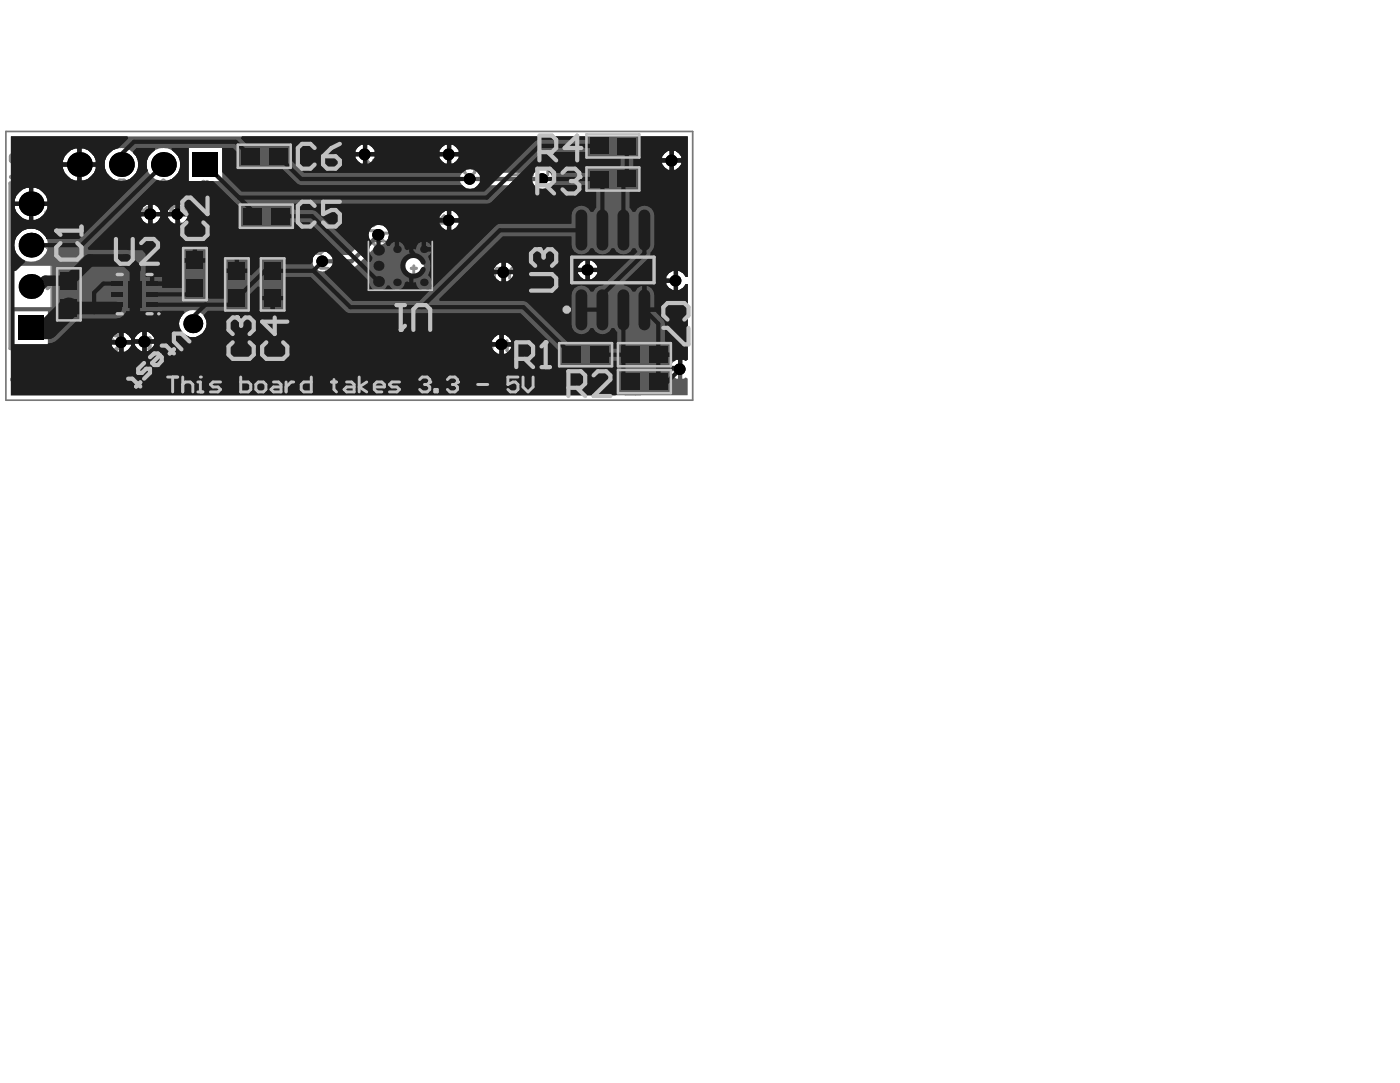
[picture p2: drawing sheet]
<svg xmlns="http://www.w3.org/2000/svg" width="558mm" height="432mm" viewBox="0 0 558 432" stroke-linecap="round" stroke-linejoin="round" font-family="sans-serif">
<g fill="none" stroke="#5a5a5a" stroke-width=".67">
<path d="M147 96.3h25.4v19.4h-25.4zM224.7 80.4h39.6v54.4h-39.6zM46.8 110.4h13.9v13.7h-13.9zM50.4 117.4h6.6M53.8 114.1v6.4M241.1 107.6h6.7M244.5 104.3v6.6"/>
<circle cx="55.5" cy="118.9" r="2.66"/>
</g>
<path d="M43.2 108.8h21.1v17h-21.1z" fill="none" stroke="#5a5a5a" stroke-width=".4"/>
<path d="M2.3 52.4h274v107.2h-274z" fill="none" stroke="#787878" stroke-width=".67"/>
<path d="M23.3 57.4h67v16.4h-67zM4 73h16.8v66h-16.8z" fill="none" stroke="#8c8c8c" stroke-width="1.3"/>
<path d="M249.5 103.7v2M249.5 114.6l1 .9h4M249.5 104.7h6M253.5 114.6v1.9M253.5 119.5v1l-2 2M247.5 134.3h6v-2.9l-1-1h-2l-1 1v2.9M249.5 125.4l1-1h2l1 1v2l-1 1h-2l-1-1zM249.5 122.5h4M249.5 148.2l1-1h2l1 1v2l-1 1h-2l-1-1zM249.5 143.2l1 1h4M253.5 157.1v-3l-1-1h-2l-1 1v3h6M253.5 143.2v2" fill="none" stroke="#8c8c8c" stroke-width="1.2"/>
<circle cx="255.5" cy="104.7" r=".59" fill="#8c8c8c"/>
<path d="M253.5 74h1l1 1v2l-1 1M249.5 99.7h1v1h-1zM249.5 86.9l1-1h2l1 1v1.9l-1 1h-2l-1-1zM249.5 83.9h4M252.5 92.8l-1-1h-1l-1 1v2l1 1h1l1-1M252.5 92.8l1-1h1l1 1v2l-1 1h-1l-1-1M252.5 92.8v2M253.5 80.9v1l-2 2M255.5 104.7l-1 1" fill="none" stroke="#8c8c8c" stroke-width="1.2"/>
<circle cx="253.5" cy="74" r=".59" fill="#8c8c8c"/>
<path d="M249.5 71h1v1h-1zM252.5 75v1M252.5 75l-1-1h-1l-1 1v2l1 1M253.5 74l-1 1M253.5 63.1h1l1 1v2l-1 1" fill="none" stroke="#8c8c8c" stroke-width="1.2"/>
<circle cx="253.5" cy="63.1" r=".59" fill="#8c8c8c"/>
<path d="M255.5 57.2h-4l-2 2 2 2h4M252.5 64.1v1M252.5 64.1l-1-1h-1l-1 1v2l1 1M253.5 63.1l-1 1M260.4 146.4h6l-2 1.9 2 2h-6M260.4 142.4v2M260.4 143.4h6M266.4 152.3h-4l-2 2 2 2h4" fill="none" stroke="#8c8c8c" stroke-width="1.2"/>
<circle cx="266.4" cy="143.4" r=".59" fill="#8c8c8c"/>
<path d="M260.4 136.5l1-1h4l1 1v2l-1 .9h-4l-1-.9zM260.4 131.5v2M260.4 132.5h6M266.4 143.4l-1 1" fill="none" stroke="#8c8c8c" stroke-width="1.2"/>
<circle cx="266.4" cy="132.5" r=".59" fill="#8c8c8c"/>
<path d="M260.4 78.1v3l1 1h2l1-1v-3h-5l-1 1v1M260.4 92h6v1M260.4 85.1l1-1h2l1 1v1.9l-1 1h-2l-1-1zM260.4 91v2M262.4 94.9v3l-1 1-1-1v-3h3l1 1v2M260.4 100.9h3l1 1v2.9h-4M262.4 106.8v3l-1 1-1-1v-3h3l1 1v2M260.4 125.6l1-1h4l1 1v2l-1 1h-4l-1-1zM260.4 120.7h1v.9h-1zM260.4 120.7l-2 1.9M266.4 132.5l-1 1" fill="none" stroke="#8c8c8c" stroke-width="1.2"/>
<path d="M23.6 137.6l1.7 1.7M28.5 136.2l-.9-.9-3.1 3.2M31.5 136.2l-3 3.1v3.1h3l3.2-3.1" fill="none" stroke="#8c8c8c" stroke-width="1.7"/>
<circle cx="29.2" cy="133.8" r=".84" fill="#8c8c8c"/>
<path d="M29.3 118.8l-.8-.8-3.2 3.2M18.1 132.2l2.3-2.3h1.7l2.4 2.3-3.2 3.1M24.5 120.3l1.6 1.7M27 124.3l3 3.1M33.2 127.4l3.2-3.1h1.6l2.4 2.3-4.9 4.6-2.3-2.3zM41.9 128.2l-4.7 4.7 7.9-1.7-4.7 4.8M45.9 133.7h1.5l1.7 1.5v1.4l-3.2 3.2h-1.7l-1.5-1.5v-1.7l1.5-1.4 1.7 1.4" fill="none" stroke="#8c8c8c" stroke-width="1.7"/>
<circle cx="30" cy="116.5" r=".84" fill="#8c8c8c"/>
<g fill="none" stroke="#8c8c8c" stroke-width="1.7">
<path d="M81.1 72.5l1.5 1.5zM82.6 72.5l-3.2 3.2h-1.5M84.1 75.7l-3 3.1 2.3 2.3h1.6l2.3-2.3M18.6 98.1l1.7 1.6M21.6 81.6l1.5 1.5zM23.1 81.6l-3.2 3.1h-1.5M24.8 84.7l-3.2 3.2 2.4 2.3h1.5l2.3-2.3M25 95.1l-.9-.8-4.7 4.6M27.1 91.6l1.6-1.4h1.6l1.5 1.4v1.7l-1.5 1.5h-1.6l-1.6-1.5zM30.3 97.9l3 3.1M86.6 82.6l1.5-1.5h1.5l1.7 1.5v1.6l-1.7 1.5h-1.5l-1.5-1.5zM90.5 88l3.2-3.1h3.2v3.1l-3.2 3.2"/>
<path d="M92.8 85.7l3.2 3.1M18.9 114.9l2.5-2.3h1.6l2.3 2.3-3.2 3.1M22.6 102l1.5 1.5h1.7l1.5-1.5v-1.6l-1.5-1.5h-1.7l-.6 .8 3 3.2M30.5 111.3l3.2 3.1M30.5 102h1.5l1.7 1.5v1.7l-.9 .6h-1.5l-1.6-1.5h-1.5l-.9 .9v1.4l1.7 1.7h1.5M36.5 101l3.2-3.1h1.7l2.3 2.3-4.8 4.6-2.4-2.3zM40 112.9l1.6 1.5zM41.6 112.9l-3.2 3.1h-1.5M43.1 116l-3.1 3.2 2.4 2.3h1.5l2.3-2.3M45.2 101.9l-4.6 4.6 7.8-1.7-4.7 4.8M49.3 107.3h1.5l1.6 1.5v1.5l-3.1 3.1h-1.7l-1.5-1.5v-1.6l1.5-1.5 1.7 1.5M45.6 123l1.5-1.5h1.5l1.7 1.5v1.6l-1.7 1.5h-1.5l-1.5-1.5z"/>
<path d="M49.4 128.4l3.2-3.1h3.2v3.1l-3.2 3.1M51.8 126.1l3.2 3.1M4.9 151.3h3.3M6.5 141.4v9.9M18.3 148h-5.1l-1.6-1.6v-3.3l1.6-1.7h5.1v9.9"/>
</g>
<circle cx="6.5" cy="141.4" r=".84" fill="#8c8c8c"/>
<path d="M6.5 141.4l1.7 1.7M82.8 148.3l-1.2-1.1h-2.2l-1.1 1.1v1" fill="none" stroke="#8c8c8c" stroke-width="1.7"/>
<circle cx="78.3" cy="149.3" r=".84" fill="#8c8c8c"/>
<path d="M70.5 148.3l-1.1-1.1h-2.2l-1.2 1.1v1M74.9 152.6h1.2v1.2h-1.2zM78.3 149.3l1.1 1.2M79.4 150.5h1.2M79.4 150.5l-1.1 1.1v1l1.1 1.2h2.2l1.2-1.2" fill="none" stroke="#8c8c8c" stroke-width="1.7"/>
<circle cx="66" cy="149.3" r=".84" fill="#8c8c8c"/>
<g fill="none" stroke="#8c8c8c" stroke-width="1.7">
<path d="M11.1 62.3l-1.7-1.6h-3.4l-1.6 1.6v1.7l6.7 6.5h-6.7M21.1 67.3h-5l-1.7-1.7v-3.3l1.7-1.6h5v9.8M31.7 72.5l1.5 1.5zM33.2 72.5l-3.2 3.2h-1.5M34.9 75.7l-3.2 3.1 2.3 2.3h1.5l2.4-2.3M47.8 72h1.6l1.5 1.7v1.5l-3.1 3.1h-1.6l-1.5-1.5v-1.6zM55.8 79.8v-1.5l-1.7-1.5h-1.5l-.8 .7v6.2l-3.2-3.1M59.7 75.8l1.6 1.7M63.7 79.8l1.5 1.5h1.7l1.5-1.5v-1.7l-1.5-1.5h-1.7l-.7 .9 3 3.1M66 72.9l-.8-.9-4.7 4.6M71.6 79.8h1.5l1.6 1.5v1.6l-.8 .7h-1.5l-1.7-1.5h-1.5l-.8 .8v1.5l1.6 1.6h1.6M37.2 82.6l1.5-1.5h1.7l1.5 1.5v1.6l-1.5 1.5h-1.7l-1.5-1.5z"/>
<path d="M40.4 88.8l3 3.2M46.6 92l3.2-3.2h1.6l2.4 2.4-4.9 4.6-2.3-2.3zM55.3 92.8l-4.7 4.6 7.9-1.6-4.7 4.7M55.8 82.9l3 3.1M57.3 90.7l3.2 3.1M58.8 82.9l-3 3.1M59.3 98.2h1.5l1.7 1.5v1.5l-3.2 3.1h-1.7l-1.5-1.4v-1.7l1.5-1.5 1.7 1.5M66.9 92.3l1.5 1.5zM68.4 92.3l-3.2 3.1h-1.5M69.9 95.4l-3 3.2 2.3 2.3h1.5l2.4-2.3M71.6 89l3.1 3.1M81.1 90.7l1.5 1.4z"/>
<path d="M82.6 90.7l-3.2 3.1h-1.5M84.1 93.8l-3 3.1 2.3 2.3h1.6l2.3-2.3M72.4 102.4l1.5-1.5h1.5l1.7 1.5v1.6l-1.7 1.5h-1.5l-1.5-1.5zM76.2 107.8l3.2-3.1h3.2v3.1l-3.2 3.1M78.6 105.5l3.2 3.1M86.6 100.7l1.5-1.5h1.5l1.7 1.5v1.7l-1.7 1.4h-1.5l-1.5-1.4zM90.5 106.2l3.2-3.2h3.2v3.2l-3.2 3.1M92.8 103.8l3.2 3.2M80.8 134.8v6.6M59.3 147.2v4.4l2.2 2.2 2.3-2.2v-4.4M66 149.3l1.2 1.2M67.2 150.5h1"/>
<path d="M67.2 150.5l-1.2 1.1v1l1.2 1.2h2.2l1.1-1.2M79.8 141.4h2.1"/>
</g>
<circle cx="80.8" cy="134.8" r=".84" fill="#8c8c8c"/>
<path d="M59.7 134.8v4.5l2.1 2.1 2.2-2.1v-4.5M67.4 138.1l-1 1.2v1l1 1.1h2.3l1-1.1v-1l-1-1.2M67.4 138.1l-1-1.1v-1l1-1.2h2.3l1 1.2v1l-1 1.1M67.4 138.1h2.3M80.8 134.8l1.1 1.2M75.2 140.3h1.2v1.1h-1.2z" fill="none" stroke="#8c8c8c" stroke-width="1.7"/>
<g fill="none" stroke="#8c8c8c" stroke-width="1.2">
<path d="M134.9 110.9h2M136.9 107h-1v3.9M138.9 107v2.9l1 1 1-1 1 1 1-1v-2.9M146 107h1l2 2M149 107v3.9M155 109h-4v-1l1-1h2l1 1v1.9l-1 1h-2M161 108l-1-1h-2l-1 1v2.9M161 105v5.9M164 107h2.1M165.1 106v3.9l-1.1 1M168.1 108l1-1h2l1 1v1.9l-1 1h-2l-1-1zM181.1 107h2.1"/>
<path d="M182.1 106v3.9l-1 1M185.2 107h3l1 1v1.9l-1 1h-3M195.2 109h-4v-1l1-1h2l1 1v1.9l-1 1h-2M197.2 110.9v-2.9l1-1h3.1v3.9M203.3 110.9v-2.9l1-1h3v3.9M209.3 108l1-1h2l1 1v1.9l-1 1h-2l-1-1zM215.3 107h3l1 1v1.9l-1 1h-3"/>
</g>
<circle cx="135.9" cy="105" r=".59" fill="#8c8c8c"/>
<path d="M207.3 78h-1v3.9M211.3 79l1-1h1v3.9M211.3 79v2.9M211.3 79l-1-1-1 1v2.9M215.3 76v3.9l2 2 2-2v-3.9M205.3 81.9h2M118.8 109.9h1v1h-1zM125.8 109h-4v-1l1-1h2l1 1v1.9l-1 1h-2M127.9 107h3l1 1-1 1h-2l-1 .9 1 1h3" fill="none" stroke="#8c8c8c" stroke-width="1.2"/>
<circle cx="206.3" cy="76" r=".59" fill="#8c8c8c"/>
<g fill="none" stroke="#8c8c8c" stroke-width="1.2">
<path d="M135.9 78h-1v3.9M137.9 79l1-1h2l1 1v1.9l-1 1h-2l-1-1zM148 79l-1-1h-2.1l-1 1v2.9M148 76v5.9M150 78h3l1 1v1.9l-1 1h-3M162 77l1-1h2.1l1 1v1l-1 1h-2.1l-1 .9v1l1 1h2.1l1-1M172.1 79.9h-3l-1-.9v-2l1-1h3v5.9M174.1 76h4M176.1 76v5.9M186.2 78h4M186.2 79.9h4M198.2 78h3.1l1 1v1.9l-1 1h-3.1"/>
<path d="M133.9 81.9h2"/>
</g>
<circle cx="134.9" cy="76" r=".59" fill="#8c8c8c"/>
<path d="M124.8 79.9h-4v-.9l1-1h2l1 1v1.9l-1 1h-2M126.8 78h3.1l1 1v1.9l-1 1h-3.1M210.5 69.7h2M212.5 65.8h-1v3.9M214.5 69.7v-5.9l2 2 2-2v5.9M117.8 80.9h1v1h-1z" fill="none" stroke="#8c8c8c" stroke-width="1.2"/>
<circle cx="211.5" cy="63.8" r=".59" fill="#8c8c8c"/>
<path d="M195.4 63.8v5.9h-3l-1-1v-1l1-.9h3M203.4 65.8h3l1.1 1v1.9l-1.1 1h-3" fill="none" stroke="#8c8c8c" stroke-width="1.2"/>
<circle cx="195.4" cy="66.8" r=".59" fill="#8c8c8c"/>
<path d="M145.1 69.7h2M146.1 63.8v5.9M149.1 69.7v-5.9l2 2 2.1-2v5.9M155.2 63.8v3.9l2 2 2-2v-3.9M167.2 63.8v5.9h3l1.1-1v-1.9l-1.1-1h-3M174.3 65.8h1l2 1.9M177.3 65.8v3.9M182.3 65.8h-2l-1 1v2.9h3l1-1-1-1h-3M185.3 66.8l1-1h2l1.1 1v1.9l-1.1 1h-2l-1-1zM195.4 63.8h-3l-1 1v1l1 1h3" fill="none" stroke="#8c8c8c" stroke-width="1.2"/>
<circle cx="146.1" cy="63.8" r=".59" fill="#8c8c8c"/>
<path d="M134.1 69.7h2M135.1 63.8v5.9M138.1 64.8l1-1h2l1 1v3.9l-1 1h-2l-1-1zM146.1 63.8l1 1" fill="none" stroke="#8c8c8c" stroke-width="1.2"/>
<circle cx="135.1" cy="63.8" r=".59" fill="#8c8c8c"/>
<path d="M112.9 64.8l-1-1h-2l-1 1v1l4 3.9h-4M115 65.8l2 3.9 2-3.9M127 64.8l1-1h2l1 1v3.9l-1 1h-2l-1-1zM135.1 63.8l1 1M199.6 152.1h2M201.6 148.2h-1v3.9M205.6 149.2l1-1h1v3.9M205.6 149.2v2.9M205.6 149.2l-1-1-1 1v2.9" fill="none" stroke="#8c8c8c" stroke-width="1.2"/>
<circle cx="200.6" cy="146.2" r=".59" fill="#8c8c8c"/>
<g fill="none" stroke="#8c8c8c" stroke-width="1.2">
<path d="M112.8 92h2M114.8 88h-1v4M116.8 88h3l1 1-1 1h-2l-1 1 1 1h3M122.8 88v4h3l1-1v-3M135.9 92h2M137.9 86h-1v6M143.9 90h-4v-1l1-1h2l1 1v2l-1 1h-2M146 88h3l1 1-1 1h-2l-1 1 1 1h3M152 93h4M159 88h2M160 87v4l-1 1M163 88v4h3.1l1-1v-3"/>
<path d="M169.1 89l1-1h2l1 1v2l-1 1h-2l-1-1zM175.1 89h4M175.1 92v-4l2-2 2 2v4M188.2 88h2M189.2 87v4l-1 1M192.2 88h3l1 1v2l-1 1h-3M202.3 90h-4.1v-1l1-1h2.1l1 1v2l-1 1h-2.1M205.3 92h2M207.3 86h-1v6M213.3 90h-4v-1l1-1h2l1 1v2l-1 1h-2M215.3 87l1-1h2l1 1v1l-1 1h-2l-1 1v1l1 1h2l1-1M102 148.2h1.1v1h-1.1z"/>
<path d="M102 151.2h1.1v.9h-1.1zM109.1 150.2h-4v-1l1-1h2l1 1v2l-1 .9h-2M111.1 152.1h3l1-.9v-2l-1-1h-3v4.9l1 1h1M120.1 148.2h-2l-1 1v2.9h3l1.1-.9-1.1-1h-3M124.2 148.2h2M125.2 147.2v4l-1 .9M129.2 152.1h2M131.2 146.2h-1v5.9M133.2 149.2l1-1h2l1 1v2l-1 .9h-2l-1-.9zM139.2 148.2l2.1 3.9 2-3.9M151.3 148.2v4.9l1 1h1M155.3 148.2v3l-1 .9h-3"/>
<path d="M158.4 152.1h2M160.4 146.2h-1v5.9M166.4 152.1h-3l-1-.9v-2l1-1h3v5.9M172.4 152.1h-3l-1-.9v-2l1-1h3v5.9M174.4 148.2v3.9h3.1l1-.9v-3M180.5 148.2h3l1 1-1 1h-2l-1 1 1 .9h3M192.5 148.2h3.1l1 1v2l-1 .9h-3.1"/>
</g>
<circle cx="113.8" cy="86" r=".59" fill="#8c8c8c"/>
<g fill="none" stroke="#8c8c8c" stroke-width="1.2">
<path d="M99.7 92h3l1-1v-2l-1-1h-3v5l1 1h1M105.7 92v-3l1-1h3.1v4M110.8 97.1h2M111.8 96.1v4l-1 .9M115.8 94.1v2l1 1M124.8 98.1l1-1h2.1l1 1v2l-1 .9h-2.1l-1-.9zM130.9 97.1v3l1 .9 1-.9 1 .9 1-.9v-3M153 96.1l-1-1h-2l-1 1v1l4 3.9h-4M159 99.1h-3l-1-1v-2l1-1h3v5.9M173.1 98.1l1-1h2l1 1v2l-1 .9h-2l-1-.9zM186.2 97.1h1l2 2M189.2 97.1v3.9"/>
<path d="M195.2 99.1h-4v-1l1-1h2l1 1v2l-1 .9h-2M197.2 95.1v5.9h3l1.1-.9v-2l-1.1-1h-3M206.3 97.1h-2l-1 1v2.9h3l1-.9-1-1h-3M213.3 99.1h-4v-1l1-1h2l1 1v2l-1 .9h-2M219.3 95.1v5.9M219.3 98.1l-1-1h-2l-1 1v2.9M118.8 101v-2.9l1-1h3v3.9M144.9 100.1h1.1v.9h-1.1zM144.9 101l2.1 2M167.1 101v-2.9l1-1h3v3.9M163 129.9h2.1M165.1 125.9h-1.1v4"/>
<path d="M169.1 126.9l1-1h1v4M169.1 126.9l-1-1-1 1v3M169.1 126.9v3M181.1 128.9h1v1h-1zM181.1 129.9l2.1 2M185.2 125.9l2 4 2-4M191.2 129.9v-3l1-1h3v4M201.3 127.9h-4.1v-1l1-1h2l1.1 1v2l-1.1 1h-2M203.3 125.9h3l1 1-1 1h-2l-1 1 1 1h3M213.3 127.9h-4v-1l1-1h2l1 1v2l-1 1h-2M216.3 125.9h1l2 2M219.3 125.9v4"/>
</g>
<circle cx="164" cy="124" r=".59" fill="#8c8c8c"/>
<path d="M128.9 129.9h2M130.9 125.9h-1v4M132.9 124v5.9h3l1-1v-2l-1-1h-3M142.9 127.9h-4v-1l1-1h2l1 1v2l-1 1h-2M147 126.9l1-1h1v4M147 126.9v3M147 126.9l-1-1-1.1 1v3M158 125.9h2M159 124.9v4l-1 1" fill="none" stroke="#8c8c8c" stroke-width="1.2"/>
<circle cx="129.9" cy="124" r=".59" fill="#8c8c8c"/>
<path d="M102.7 124v5.9h-3l-1-1v-2l1-1h3M107.7 125.9h-2l-1 1v3h3l1.1-1-1.1-1h-3M111.8 129.9h2M113.8 124h-1v5.9M124.8 125.9h-2l-1 1v3h3l1-1-1-1h-3M211.3 139.8h2M213.3 135.8h-1v4M215.3 139.8v-6l2 2 2-2v6" fill="none" stroke="#8c8c8c" stroke-width="1.2"/>
<circle cx="212.3" cy="133.8" r=".59" fill="#8c8c8c"/>
<g fill="none" stroke="#8c8c8c" stroke-width="1.2">
<path d="M120.8 135.8h3l1 1-1 1h-2l-1 1 1 1h3M127.9 135.8h1l2 2M130.9 135.8v4M135.9 135.8h-2l-1 1v3h3l1-1-1-1h-3M139.9 139.8h2M141.9 133.8h-1v6M143.9 136.8l1-1h2.1l1 1v2l-1 1h-2.1l-1-1zM154 137.8h-3l-1-1v-2l1-1h3v6M166.1 137.8h-4.1v-1l1-1h2.1l1 1v2l-1 1h-2.1M168.1 139.8v-3l1-1h3v4M174.1 136.8l1-1h2l1 1v2l-1 1h-2l-1-1zM184.2 136.8l-1-1h-2.1l-1 1v3"/>
<path d="M184.2 133.8v6M190.2 139.8h-3l-1-1v-2l1-1h3v6M192.2 136.8l1-1h2l1 1v2l-1 1h-2l-1-1zM199.2 135.8h1l2.1 2M202.3 135.8v4M204.3 135.8h3l1 1v2l-1 1h-3"/>
</g>
<path d="M4.4 54.4h269.9v56h-.8a3.9 3.9 0 0 0-3-2.4v7.7a3.9 3.9 0 0 0 3-2.5h.8v30.2l-.8 .5-.7-.5h-.7v7.6h.7l.7-.5 .8 .5v6.6h-269.9v-35.1h16.4v-16.5h-16.4zM180 57.7v3h3a3.5 3.5 0 0 0-3-3zM176.3 58.7l-1 1.3v.7h3v-3h-.7zM146.5 57.7v3h3a3.5 3.5 0 0 0-3-3zM142.8 58.7l-1 1.3v.7h3v-3h-.7zM268.8 60.2v2.9h3a3.5 3.5 0 0 0-3-2.9zM265.1 61.2l-1 1.3v.6h3v-2.9h-.7zM32.5 59.2v5.6h5.7a6.4 6.4 0 0 0-5.7-5.6zM27 61l-1.2 1.3-.7 1.7v.8h5.7v-5.6h-.8l-1.7 .6zM180 62.3v3a3.5 3.5 0 0 0 3-3zM175.3 62.3a3.5 3.5 0 0 0 3 3v-3zM146.5 62.3v3a3.5 3.5 0 0 0 3-3zM141.8 62.3a3.5 3.5 0 0 0 3 3v-3zM268.8 64.8v2.9a3.5 3.5 0 0 0 3-2.9zM264.1 64.8a3.5 3.5 0 0 0 3 2.9v-2.9zM184.7 68.6a4 4 0 0 0 .2 5.8 4 4 0 0 0 5.8-.6h22.4a4 4 0 0 0 6 .5 4 4 0 0 0 0-5.9 4 4 0 0 0-6 .5h-22.4a3.9 3.9 0 0 0-6-.3zM32.5 66.4v5.6a6.4 6.4 0 0 0 5.7-5.6zM25.1 66.4a6.4 6.4 0 0 0 5.7 5.6v-5.6zM75.2 59v13.2h13.4v-13.2zM58.5 65.7a6.7 6.7 0 0 0 13.4 0 6.7 6.7 0 0 0-13.4 0zM41.7 65.7a6.7 6.7 0 0 0 13.4 0 6.7 6.7 0 0 0-13.4 0zM13.2 74.8v5.6h5.7a6.4 6.4 0 0 0-5.7-5.6zM7.7 76.6l-1.2 1.4-.6 1.6v.8h5.7v-5.6h-.9l-1.7 .7zM71.7 81.6v3h3.2a4 4 0 0 0-3.2-3zM68 82.6l-1 1.3v.7h3v-3h-.6zM60.8 81.6v3h3.2a3.5 3.5 0 0 0-3.2-3zM57.1 82.6l-1 2h3.1v-3h-.7zM180 84.1v2.9h3a3.5 3.5 0 0 0-3-2.9zM176.3 85.1l-1 1.3v.6h3v-2.9h-.7zM13.2 82.1v5.6a6.4 6.4 0 0 0 5.7-5.6zM5.9 82.1a6.4 6.4 0 0 0 5.7 5.6v-5.6zM71.7 86.2v3a4 4 0 0 0 3.2-3zM67 86.2a3.5 3.5 0 0 0 3 3v-3zM60.8 86.2v3a3.5 3.5 0 0 0 3.2-3zM56.1 86.2a3.5 3.5 0 0 0 3.1 3v-3zM180 88.7v2.9a3.5 3.5 0 0 0 3-2.9zM175.3 88.7a3.5 3.5 0 0 0 3 2.9v-2.9zM125.8 101.4a4 4 0 0 0 .3 5.8 4 4 0 0 0 5.8-.6l9.4-.1 .8-.5 8.5-8.4a4.1 4.1 0 0 0 4.4-4 4.1 4.1 0 0 0-4.2-4.1 4.1 4.1 0 0 0-3.8 4.5l-7.8 7.7h-7.3a3.9 3.9 0 0 0-6.1-.3zM5.7 97.8a6.7 6.7 0 0 0 13.4 0 6.7 6.7 0 0 0-13.4 0zM235.3 103.8v3h3a3.5 3.5 0 0 0-3-3zM231.6 104.8l-1 1.4v.6h3v-3h-.7zM201.8 104.7v2.9h3a3.5 3.5 0 0 0-3-2.9zM198.1 105.7l-1 1.3v.6h3v-2.9h-.7zM160.7 106a4.2 4.2 0 0 0 8.4 0 4.2 4.2 0 0 0-8.4 0zM266.8 109l-1 1.3v.8h3v-3.1zM235.3 108.5v2.9a3.5 3.5 0 0 0 3-2.9zM230.6 108.5a3.5 3.5 0 0 0 3 2.9v-2.9zM201.8 109.3v3a3.5 3.5 0 0 0 3-3zM197.1 109.3a3.5 3.5 0 0 0 3 3v-3zM265.8 112.7a3.5 3.5 0 0 0 3 3v-3zM71.5 129a5.4 5.4 0 0 0 10.8 0 5.4 5.4 0 0 0-10.8 0zM58.5 132.4v2.9h3a3.5 3.5 0 0 0-3-2.9zM54.8 133.3l-1 1.4v.6h3v-2.9h-.7zM49.3 132.7v3h3a3.5 3.5 0 0 0-3-3zM45.6 133.7l-1 1.3v.7h3v-3h-.7zM200.9 133.5v3h3a3.5 3.5 0 0 0-3-3zM197.2 134.5l-1 1.3v.7h3v-3h-.6zM5.7 124.1v13.2h13.4v-13.2zM58.5 137v3.1a4 4 0 0 0 3-3.1zM53.8 137a4 4 0 0 0 3 3.1v-3.1zM49.3 137.3v3a3.5 3.5 0 0 0 3-3zM44.6 137.3a3.5 3.5 0 0 0 3 3v-3zM200.9 138.1v3a3.5 3.5 0 0 0 3-3zM196.2 138.1a3.5 3.5 0 0 0 3 3v-3zM268.4 144.4l-1 1.3v.7h3.1v-3h-.7zM267.4 148a3.5 3.5 0 0 0 3.1 3v-3zM86.3 130.9a6.7 6.7 0 0 0-1.5 7.1 6.7 6.7 0 0 0 5.9 4.3v.8a6.7 6.7 0 0 0-6 8.6 6.7 6.7 0 0 0 9.8 3.7 6.6 6.6 0 0 0 3.2-7.2 6.6 6.6 0 0 0-6-5.1v-.8a6.7 6.7 0 0 0 5.9-8.7 6.7 6.7 0 0 0-9.8-3.7z" fill="#5a5a5a"/>
<path d="M187.5 71.4h28.8M151 93.6l-10.7 10.6h-11.6" fill="none" stroke="#5a5a5a" stroke-width="1.7"/>
<g fill="#000">
<circle cx="31.7" cy="65.6" r="4.9"/>
<circle cx="48.4" cy="65.6" r="4.9"/>
<circle cx="65.2" cy="65.6" r="4.9"/>
<circle cx="145.4" cy="61.6" r="2.37"/>
<circle cx="178.9" cy="61.6" r="2.37"/>
<circle cx="187.4" cy="71.4" r="2.33"/>
<circle cx="216.3" cy="71.4" r="2.38"/>
<circle cx="267.9" cy="64" r="2.41"/>
<circle cx="12.4" cy="81.3" r="4.9"/>
<circle cx="12.4" cy="97.7" r="4.9"/>
<circle cx="60" cy="85.4" r="2.38"/>
<circle cx="70.7" cy="85.4" r="2.33"/>
<circle cx="150.9" cy="93.6" r="2.38"/>
<circle cx="179" cy="87.8" r="2.33"/>
<circle cx="12.4" cy="114.2" r="4.9"/>
<circle cx="128.5" cy="104.2" r="2.33"/>
<circle cx="200.7" cy="108.5" r="2.37"/>
<circle cx="234.4" cy="107.6" r="2.38"/>
<circle cx="269.5" cy="111.9" r="2.33"/>
<circle cx="48.3" cy="136.5" r="2.33"/>
<circle cx="57.6" cy="136.2" r="2.41"/>
<circle cx="76.9" cy="129.1" r="3.8"/>
<circle cx="200" cy="137.3" r="2.38"/>
<circle cx="271.1" cy="147.2" r="2.33"/>
</g>
<g fill="#000">
<path d="M76.9 60.7h10.1v9.8h-10.1z" fill-rule="evenodd"/>
<path d="M7.4 125.8h10v9.9h-10z" fill-rule="evenodd"/>
</g>
<g fill="#5a5a5a">
<circle cx="91.2" cy="149.7" r="5"/>
<circle cx="91.2" cy="135.7" r="5"/>
</g>
<g fill="#1e1e1e">
<path d="M255.4 54.4h18.9v56h-.8a3.9 3.9 0 0 0-3-2.4v7.7a3.9 3.9 0 0 0 3-2.5h.8v30.2l-.8 .5-.7-.5h-.7v3.8h-1.6v-3.8h-.7l-1 .7-.9-.4v-1.4h-5.3v-1.7h5.3v-4.1h-2.1l-.5-.5v-6.9l-.2-1-.7-.8-2.8-3h-4.5v-.8h-.9v-9.6l-2 1-.8 1.3h-1l-.9-1.3-2.5-1.2-.5-.8 10.4-10 .5-.9 .2-1.5 1.1-1.4 .4-1.5v-11.7a4 4 0 0 0-3.3-3.9 4 4 0 0 0-4.4 2.4h-1l-1.2-1.5v-6.6h4.2v-9.9h-2.7v-3.3h2.7zM268.8 60.2v2.9h3a3.5 3.5 0 0 0-3-2.9zM265.1 61.2l-1 1.3v.6h3v-2.9h-.7zM268.8 64.8v2.9a3.5 3.5 0 0 0 3-2.9zM264.1 64.8a3.5 3.5 0 0 0 3 2.9v-2.9zM266.8 109l-1 1.3v.8h3v-3.1zM265.8 112.7a3.5 3.5 0 0 0 3 3v-3zM257.9 113.9v8.7h3.2v-4.9a3.8 3.8 0 0 0-3.2-3.8z"/>
<path d="M255.4 54.4h18.9v56h-.8a3.9 3.9 0 0 0-3-2.4v7.7a3.9 3.9 0 0 0 3-2.5h.8v30.2l-.8 .5-.7-.5h-.7v3.8h-1.6v-3.8h-.7l-1 .7-.9-.4v-1.4h-5.3v-1.7h5.3v-4.1h-2.1l-.5-.5v-6.9l-.2-1-.7-.8-2.8-3h-4.5v-.8h-.9v-9.6l-2 1-.8 1.3h-1l-.9-1.3-2.5-1.2-.5-.8 10.4-10 .5-.9 .2-1.5 1.1-1.4 .4-1.5v-11.7a4 4 0 0 0-3.3-3.9 4 4 0 0 0-4.4 2.4h-1l-1.2-1.5v-6.6h4.2v-9.9h-2.7v-3.3h2.7zM268.8 60.2v2.9h3a3.5 3.5 0 0 0-3-2.9zM265.1 61.2l-1 1.3v.6h3v-2.9h-.7zM268.8 64.8v2.9a3.5 3.5 0 0 0 3-2.9zM264.1 64.8a3.5 3.5 0 0 0 3 2.9v-2.9zM266.8 109l-1 1.3v.8h3v-3.1zM265.8 112.7a3.5 3.5 0 0 0 3 3v-3zM257.9 113.9v8.7h3.2v-4.9a3.8 3.8 0 0 0-3.2-3.8z"/>
<path d="M175.3 119.2l25.3-24.9h27.3v3.3a4 4 0 0 0 3.3 3.8 4 4 0 0 0 4.4-2.3h1a4 4 0 0 0 3.7 2.4 4 4 0 0 0 3.7-2.4h1a4 4 0 0 0 3.7 2.4 4 4 0 0 0 3.7-2.4h1l.8 1.3-13.7 13.3a4.2 4.2 0 0 0-3.9 2.5h-1a4 4 0 0 0-4.5-2.4 4 4 0 0 0-3.2 3.9v11.7a4 4 0 0 0 3.3 3.8 4 4 0 0 0 4.4-2.3h1a4 4 0 0 0 3.7 2.4 4 4 0 0 0 3.7-2.4h1l1.2 1.5v6.6h-1.7v-2.5h-17.9l-16.1-15.8-.9-.5-34.2-.2zM235.3 103.8v3h3a3.5 3.5 0 0 0-3-3zM231.6 104.8l-1 1.4v.6h3v-3h-.7zM201.8 104.7v2.9h3a3.5 3.5 0 0 0-3-2.9zM198.1 105.7l-1 1.3v.6h3v-2.9h-.7zM235.3 108.5v2.9a3.5 3.5 0 0 0 3-2.9zM230.6 108.5a3.5 3.5 0 0 0 3 2.9v-2.9zM201.8 109.3v3a3.5 3.5 0 0 0 3-3zM197.1 109.3a3.5 3.5 0 0 0 3 3v-3z"/>
<path d="M175.3 119.2l25.3-24.9h27.3v3.3a4 4 0 0 0 3.3 3.8 4 4 0 0 0 4.4-2.3h1a4 4 0 0 0 3.7 2.4 4 4 0 0 0 3.7-2.4h1a4 4 0 0 0 3.7 2.4 4 4 0 0 0 3.7-2.4h1l.8 1.3-13.7 13.3a4.2 4.2 0 0 0-3.9 2.5h-1a4 4 0 0 0-4.5-2.4 4 4 0 0 0-3.2 3.9v11.7a4 4 0 0 0 3.3 3.8 4 4 0 0 0 4.4-2.3h1a4 4 0 0 0 3.7 2.4 4 4 0 0 0 3.7-2.4h1l1.2 1.5v6.6h-1.7v-2.5h-17.9l-16.1-15.8-.9-.5-34.2-.2zM235.3 103.8v3h3a3.5 3.5 0 0 0-3-3zM231.6 104.8l-1 1.4v.6h3v-3h-.7zM201.8 104.7v2.9h3a3.5 3.5 0 0 0-3-2.9zM198.1 105.7l-1 1.3v.6h3v-2.9h-.7zM235.3 108.5v2.9a3.5 3.5 0 0 0 3-2.9zM230.6 108.5a3.5 3.5 0 0 0 3 2.9v-2.9zM201.8 109.3v3a3.5 3.5 0 0 0 3-3zM197.1 109.3a3.5 3.5 0 0 0 3 3v-3z"/>
<path d="M88.6 59h4.2l1.7 1.7v6.6h17.9l6.1 5.9 1.6 .6h64.2a4 4 0 0 0 5.9 .5 4 4 0 0 0 0-5.9 4 4 0 0 0-5.9 .5h-63l-5-4.9v-6.6h-17.9l-2.2-2.2 .3-.8h137.1v1.3l-19.4 .2-.9 .5-20.1 19.9h-96.8l-7.8-7.7zM180 57.7v3h3a3.5 3.5 0 0 0-3-3zM176.3 58.7l-1 1.3v.7h3v-3h-.7zM146.5 57.7v3h3a3.5 3.5 0 0 0-3-3zM142.8 58.7l-1 1.3v.7h3v-3h-.7zM180 62.3v3a3.5 3.5 0 0 0 3-3zM175.3 62.3a3.5 3.5 0 0 0 3 3v-3zM146.5 62.3v3a3.5 3.5 0 0 0 3-3zM141.8 62.3a3.5 3.5 0 0 0 3 3v-3z"/>
<path d="M88.6 59h4.2l1.7 1.7v6.6h17.9l6.1 5.9 1.6 .6h64.2a4 4 0 0 0 5.9 .5 4 4 0 0 0 0-5.9 4 4 0 0 0-5.9 .5h-63l-5-4.9v-6.6h-17.9l-2.2-2.2 .3-.8h137.1v1.3l-19.4 .2-.9 .5-20.1 19.9h-96.8l-7.8-7.7zM180 57.7v3h3a3.5 3.5 0 0 0-3-3zM176.3 58.7l-1 1.3v.7h3v-3h-.7zM146.5 57.7v3h3a3.5 3.5 0 0 0-3-3zM142.8 58.7l-1 1.3v.7h3v-3h-.7zM180 62.3v3a3.5 3.5 0 0 0 3-3zM175.3 62.3a3.5 3.5 0 0 0 3 3v-3zM146.5 62.3v3a3.5 3.5 0 0 0 3-3zM141.8 62.3a3.5 3.5 0 0 0 3 3v-3z"/>
<path d="M117.1 81.3h77.1l1.9-.7 20.1-19.9h17.4v2.4h13.9v2.8l-.5 .5h-13.4v2.5h-14.3a4 4 0 0 0-5.9-.5 4 4 0 0 0 0 5.9 4 4 0 0 0 5.9-.5h14.3v2.5h4.2v6.6l-1.2 1.5h-1a4 4 0 0 0-4.5-2.4 4 4 0 0 0-3.2 3.9v3.3l-29.3 .1-26 25.4-.7-.5a3 3 0 0 0-1-4.3 9.8 9.8 0 0 0 0-7.9l.5-.3 .9-1.5h-3.2v-.8h-.9v-3a2.61 2.61 0 0 0-2.3 3h-2.9l-.6 .3-.9-.5a2.92 2.92 0 0 0-2.3-2.8v3h-1.7v-3h-.5l-1 .7-.7 1h-.8l-.7-1.2a4.2 4.2 0 0 0 .7-5.3 4.2 4.2 0 0 0-5-1.8 4.3 4.3 0 0 0-1.2 7.1 3.8 3.8 0 0 0 .2 5.6v.8l-.7 1-1 .2-20.5-20.1-1.8-.7h-6.7l-.7-.6zM180 84.1v2.9h3a3.5 3.5 0 0 0-3-2.9zM176.3 85.1l-1 1.3v.6h3v-2.9h-.7zM180 88.7v2.9a3.5 3.5 0 0 0 3-2.9zM175.3 88.7a3.5 3.5 0 0 0 3 2.9v-2.9zM169.9 96.4v2.2h2.4a2.64 2.64 0 0 0-2.4-2.2z"/>
<path d="M117.1 81.3h77.1l1.9-.7 20.1-19.9h17.4v2.4h13.9v2.8l-.5 .5h-13.4v2.5h-14.3a4 4 0 0 0-5.9-.5 4 4 0 0 0 0 5.9 4 4 0 0 0 5.9-.5h14.3v2.5h4.2v6.6l-1.2 1.5h-1a4 4 0 0 0-4.5-2.4 4 4 0 0 0-3.2 3.9v3.3l-29.3 .1-26 25.4-.7-.5a3 3 0 0 0-1-4.3 9.8 9.8 0 0 0 0-7.9l.5-.3 .9-1.5h-3.2v-.8h-.9v-3a2.61 2.61 0 0 0-2.3 3h-2.9l-.6 .3-.9-.5a2.92 2.92 0 0 0-2.3-2.8v3h-1.7v-3h-.5l-1 .7-.7 1h-.8l-.7-1.2a4.2 4.2 0 0 0 .7-5.3 4.2 4.2 0 0 0-5-1.8 4.3 4.3 0 0 0-1.2 7.1 3.8 3.8 0 0 0 .2 5.6v.8l-.7 1-1 .2-20.5-20.1-1.8-.7h-6.7l-.7-.6zM180 84.1v2.9h3a3.5 3.5 0 0 0-3-2.9zM176.3 85.1l-1 1.3v.6h3v-2.9h-.7zM180 88.7v2.9a3.5 3.5 0 0 0 3-2.9zM175.3 88.7a3.5 3.5 0 0 0 3 2.9v-2.9zM169.9 96.4v2.2h2.4a2.64 2.64 0 0 0-2.4-2.2z"/>
<path d="M68.5 59h6.7v13.2h9.8l10.3 10.2v8.8h21.8v-2.5h6.4l23.6 23.4a3.9 3.9 0 0 0 3 4 3.9 3.9 0 0 0 4.6-2.2h.6a3.3 3.3 0 0 0 3.6 1.8 3.3 3.3 0 0 0 2.6-3l.9-.4 .6 .3h2.9a3.1 3.1 0 0 0 4.9 2.6l.5 .7-4.1 4.1h-26.4l-11.3-11.2 .2-.8a4 4 0 0 0 2.5-5.9 4 4 0 0 0-6.4-.7l-1 1.3-.1 1.8-.9 .8h-10v-2.6h-10.1v3.6l-3.5 3.5-.7-.4v-.6h-10v10.2h-6.2l-.5-.7v-13.6h-10.1v10h-8v-.8h-4v-.8h-.9v-2.7h-1.7v-9.2l-1.3-1.5-21.4-.1-.4-.7 27.7-27.2a6.6 6.6 0 0 0 8.5-3.2 6.6 6.6 0 0 0-2.7-8.7zM71.7 81.6v3h3.2a4 4 0 0 0-3.2-3zM68 82.6l-1 1.3v.7h3v-3h-.6zM60.8 81.6v3h3.2a3.5 3.5 0 0 0-3.2-3zM57.1 82.6l-1 2h3.1v-3h-.7zM71.7 86.2v3a4 4 0 0 0 3.2-3zM67 86.2a3.5 3.5 0 0 0 3 3v-3zM60.8 86.2v3a3.5 3.5 0 0 0 3.2-3zM56.1 86.2a3.5 3.5 0 0 0 3.1 3v-3zM78.6 98.6v4.4h4.2v-4.4zM72.7 98.6v4.4h4.2v-4.4zM95.3 102.7v4.4h4.2v-4.4zM89.5 102.7v4.4h4.2v-4.4zM61.5 110.4v1.9h3.2v-1.9z"/>
<path d="M4.4 54.4h46.4l.3 .8-4 4a6.7 6.7 0 0 0-4 10.5 6.7 6.7 0 0 0 11.2-.8 6.5 6.5 0 0 0-1.2-7.9v-.5l1.4-1.5h7.3v.8a6.5 6.5 0 0 0-2.8 8.3l-27.5 27.2h-13.1a6.6 6.6 0 0 0-5.7-4.2 6.6 6.6 0 0 0-6.2 3.3 6.4 6.4 0 0 0 3.2 9.3l.2 .8-3.4 3.3-.8 .3v29.2h13.4v-.3l1.5-.2 1.5-.6 1.2-1 7.2-7.1h2v-1h13.7a3.9 3.9 0 0 0 4.1-3l22.9-.1 .4 .8a5.4 5.4 0 0 0-1 7.6 5.4 5.4 0 0 0 7.6 1 5.4 5.4 0 0 0 1.1-7.6l1.6-1.8 16.6 .1v-6.6l3.4-3.3 .8 .4v3.4h10.1v-7.6h10l14.1 13.9 1.9 .6h67.8l15.1 14.9v6.6h21.8v-2.5h1.7v13.2l-.7 .5h-241.1zM32.5 59.2v5.6h5.7a6.4 6.4 0 0 0-5.7-5.6zM27 61l-1.2 1.3-.7 1.7v.8h5.7v-5.6h-.8l-1.7 .6zM32.5 66.4v5.6a6.4 6.4 0 0 0 5.7-5.6zM25.1 66.4a6.4 6.4 0 0 0 5.7 5.6v-5.6zM13.2 74.8v5.6h5.7a6.4 6.4 0 0 0-5.7-5.6zM7.7 76.6l-1.2 1.4-.6 1.6v.8h5.7v-5.6h-.9l-1.7 .7zM13.2 82.1v5.6a6.4 6.4 0 0 0 5.7-5.6zM5.9 82.1a6.4 6.4 0 0 0 5.7 5.6v-5.6zM109.6 119.7v4.4h4.2v-4.4zM103.7 119.7v4.4h4.2v-4.4zM58.5 132.4v2.9h3a3.5 3.5 0 0 0-3-2.9zM54.8 133.3l-1 1.4v.6h3v-2.9h-.7zM49.3 132.7v3h3a3.5 3.5 0 0 0-3-3zM45.6 133.7l-1 1.3v.7h3v-3h-.7zM200.9 133.5v3h3a3.5 3.5 0 0 0-3-3zM197.2 134.5l-1 1.3v.7h3v-3h-.6zM58.5 137v3.1a4 4 0 0 0 3-3.1zM53.8 137a4 4 0 0 0 3 3.1v-3.1zM49.3 137.3v3a3.5 3.5 0 0 0 3-3zM44.6 137.3a3.5 3.5 0 0 0 3 3v-3zM200.9 138.1v3a3.5 3.5 0 0 0 3-3zM196.2 138.1a3.5 3.5 0 0 0 3 3v-3z"/>
<path d="M68.5 59h6.7v13.2h9.8l10.3 10.2v8.8h21.8v-2.5h6.4l23.6 23.4a3.9 3.9 0 0 0 3 4 3.9 3.9 0 0 0 4.6-2.2h.6a3.3 3.3 0 0 0 3.6 1.8 3.3 3.3 0 0 0 2.6-3l.9-.4 .6 .3h2.9a3.1 3.1 0 0 0 4.9 2.6l.5 .7-4.1 4.1h-26.4l-11.3-11.2 .2-.8a4 4 0 0 0 2.5-5.9 4 4 0 0 0-6.4-.7l-1 1.3-.1 1.8-.9 .8h-10v-2.6h-10.1v3.6l-3.5 3.5-.7-.4v-.6h-10v10.2h-6.2l-.5-.7v-13.6h-10.1v10h-8v-.8h-4v-.8h-.9v-2.7h-1.7v-9.2l-1.3-1.5-21.4-.1-.4-.7 27.7-27.2a6.6 6.6 0 0 0 8.5-3.2 6.6 6.6 0 0 0-2.7-8.7zM71.7 81.6v3h3.2a4 4 0 0 0-3.2-3zM68 82.6l-1 1.3v.7h3v-3h-.6zM60.8 81.6v3h3.2a3.5 3.5 0 0 0-3.2-3zM57.1 82.6l-1 2h3.1v-3h-.7zM71.7 86.2v3a4 4 0 0 0 3.2-3zM67 86.2a3.5 3.5 0 0 0 3 3v-3zM60.8 86.2v3a3.5 3.5 0 0 0 3.2-3zM56.1 86.2a3.5 3.5 0 0 0 3.1 3v-3zM78.6 98.6v4.4h4.2v-4.4zM72.7 98.6v4.4h4.2v-4.4zM95.3 102.7v4.4h4.2v-4.4zM89.5 102.7v4.4h4.2v-4.4zM61.5 110.4v1.9h3.2v-1.9z"/>
<path d="M4.4 54.4h46.4l.3 .8-4 4a6.7 6.7 0 0 0-4 10.5 6.7 6.7 0 0 0 11.2-.8 6.5 6.5 0 0 0-1.2-7.9v-.5l1.4-1.5h7.3v.8a6.5 6.5 0 0 0-2.8 8.3l-27.5 27.2h-13.1a6.6 6.6 0 0 0-5.7-4.2 6.6 6.6 0 0 0-6.2 3.3 6.4 6.4 0 0 0 3.2 9.3l.2 .8-3.4 3.3-.8 .3v29.2h13.4v-.3l1.5-.2 1.5-.6 1.2-1 7.2-7.1h2v-1h13.7a3.9 3.9 0 0 0 4.1-3l22.9-.1 .4 .8a5.4 5.4 0 0 0-1 7.6 5.4 5.4 0 0 0 7.6 1 5.4 5.4 0 0 0 1.1-7.6l1.6-1.8 16.6 .1v-6.6l3.4-3.3 .8 .4v3.4h10.1v-7.6h10l14.1 13.9 1.9 .6h67.8l15.1 14.9v6.6h21.8v-2.5h1.7v13.2l-.7 .5h-241.1zM32.5 59.2v5.6h5.7a6.4 6.4 0 0 0-5.7-5.6zM27 61l-1.2 1.3-.7 1.7v.8h5.7v-5.6h-.8l-1.7 .6zM32.5 66.4v5.6a6.4 6.4 0 0 0 5.7-5.6zM25.1 66.4a6.4 6.4 0 0 0 5.7 5.6v-5.6zM13.2 74.8v5.6h5.7a6.4 6.4 0 0 0-5.7-5.6zM7.7 76.6l-1.2 1.4-.6 1.6v.8h5.7v-5.6h-.9l-1.7 .7zM13.2 82.1v5.6a6.4 6.4 0 0 0 5.7-5.6zM5.9 82.1a6.4 6.4 0 0 0 5.7 5.6v-5.6zM109.6 119.7v4.4h4.2v-4.4zM103.7 119.7v4.4h4.2v-4.4zM58.5 132.4v2.9h3a3.5 3.5 0 0 0-3-2.9zM54.8 133.3l-1 1.4v.6h3v-2.9h-.7zM49.3 132.7v3h3a3.5 3.5 0 0 0-3-3zM45.6 133.7l-1 1.3v.7h3v-3h-.7zM200.9 133.5v3h3a3.5 3.5 0 0 0-3-3zM197.2 134.5l-1 1.3v.7h3v-3h-.6zM58.5 137v3.1a4 4 0 0 0 3-3.1zM53.8 137a4 4 0 0 0 3 3.1v-3.1zM49.3 137.3v3a3.5 3.5 0 0 0 3-3zM44.6 137.3a3.5 3.5 0 0 0 3 3v-3zM200.9 138.1v3a3.5 3.5 0 0 0 3-3zM196.2 138.1a3.5 3.5 0 0 0 3 3v-3z"/>
</g>
<g fill="none" stroke="#1e1e1e" stroke-width="1.7">
<path d="M239 58.2h-23.8l-21 20.6h-98.9M250 58.2v13.2l-1.3 1.3v19.1M65.2 65.6l-32.7 32.1h-20.1M81.9 65.6l18.8 18.5v2.1M99.9 62.3l-5.9-5.8h-40.5l-5.1 5v4.1M110.9 62.3l9.2 9.1h67.4M216.3 71.4h22.7l1.3 1.3v19.1M111.8 86.2h12.7l26.5 26.1M151 93.6v6.1l-.4-.5M164 96.4v3.8l.9 .8M231.9 91.8h-32.5l-31.2 30.7M257.1 91.8v9.2l-16.8 16.5v6h-8.4"/>
<path d="M12.4 114.2h3.4M46.8 113.1h-5.6l-3.7 3.6v6.1M77.8 114.7l-2.6 2.7h-14.5M125 108h-19.3l-13.9 13.5h-31.1M125 108l14.8 14.5h69l19.3 18.9M128.7 104.2l-3.7 3.8M163.9 110.9l.1 3.8M81.9 121.5l-5 4.9v2.7M248.7 123.5v29.5M257.1 123.5l5.5 5.6v23h3.7l5-4.9M239.1 141.4h12.4M262.6 146.7h7.5l.4 .5"/>
</g>
<path d="M27.5 111.9h-9.4l-2.3 2.3M53.8 107v19.4" fill="none" stroke="#1e1e1e" stroke-width="4.2"/>
<path d="M53.8 107l-3.4-3.2h-14.7l-8.2 8.1M27.5 122.8h18.7" fill="none" stroke="#1e1e1e" stroke-width="5"/>
<path d="M27.5 122.8l-8.4 8.2h-6.4" fill="none" stroke="#1e1e1e" stroke-width="8.4"/>
<path d="M168.8 104.6a4.2 4.2 0 0 0-6.4-2 4.2 4.2 0 0 0 0 6.7 4.2 4.2 0 0 0 6.4-1.9" fill="none" stroke="#1e1e1e" stroke-width="2"/>
<g fill="#000">
<circle cx="31.7" cy="65.6" r="4.9"/>
<circle cx="48.4" cy="65.6" r="4.9"/>
<circle cx="65.2" cy="65.6" r="4.9"/>
<circle cx="145.4" cy="61.6" r="2.37"/>
<circle cx="178.9" cy="61.6" r="2.37"/>
<circle cx="187.4" cy="71.4" r="2.33"/>
<circle cx="216.3" cy="71.4" r="2.38"/>
<circle cx="267.9" cy="64" r="2.41"/>
<circle cx="12.4" cy="81.3" r="4.9"/>
<circle cx="12.4" cy="97.7" r="4.9"/>
<circle cx="60" cy="85.4" r="2.38"/>
<circle cx="70.7" cy="85.4" r="2.33"/>
<circle cx="150.9" cy="93.6" r="2.38"/>
<circle cx="179" cy="87.8" r="2.33"/>
<circle cx="12.4" cy="114.2" r="4.9"/>
<circle cx="128.5" cy="104.2" r="2.33"/>
<circle cx="200.7" cy="108.5" r="2.37"/>
<circle cx="234.4" cy="107.6" r="2.38"/>
<circle cx="269.5" cy="111.9" r="2.33"/>
<circle cx="48.3" cy="136.5" r="2.33"/>
<circle cx="57.6" cy="136.2" r="2.41"/>
<circle cx="76.9" cy="129.1" r="3.8"/>
<circle cx="200" cy="137.3" r="2.38"/>
<circle cx="271.1" cy="147.2" r="2.33"/>
</g>
<g fill="#000">
<path d="M76.9 60.7h10.1v9.8h-10.1z" fill-rule="evenodd"/>
<path d="M7.4 125.8h10v9.9h-10z" fill-rule="evenodd"/>
</g>
<g fill="#1e1e1e">
<path d="M44.6 116.4h4.5v1.9h-4.5z" fill-rule="evenodd"/>
<path d="M44.4 120.5h4.7v2h-4.7z" fill-rule="evenodd"/>
<path d="M44.4 112.1h4.7v2h-4.7z" fill-rule="evenodd"/>
<path d="M58.5 116.4h4.5v1.9h-4.5z" fill-rule="evenodd"/>
<path d="M58.3 120.5h4.7v2h-4.7z" fill-rule="evenodd"/>
<path d="M58.3 112.1h4.7v2h-4.7z" fill-rule="evenodd"/>
<path d="M74.4 111.3h6.7v7h-6.7z" fill-rule="evenodd"/>
<path d="M74.4 100.2h6.7v7.1h-6.7z" fill-rule="evenodd"/>
<path d="M97 83.1h7.4v6.4h-7.4z" fill-rule="evenodd"/>
<path d="M235.4 138.1h7.4v6.5h-7.4z" fill-rule="evenodd"/>
</g>
<g fill="#1e1e1e">
<circle cx="161.7" cy="108.6" r=".67"/>
<circle cx="158.4" cy="99.4" r="1.51"/>
<circle cx="158.4" cy="112.6" r="1.51"/>
<circle cx="169.1" cy="99.4" r="1.51"/>
<circle cx="169.1" cy="112.6" r="1.51"/>
</g>
<path d="M240.3 85.9v11.7M240.3 117.7v11.7" fill="none" stroke="#1e1e1e" stroke-width="4.7"/>
<g fill="#1e1e1e">
<path d="M235.3 54.9h7.3v6.4h-7.3z" fill-rule="evenodd"/>
<path d="M235.3 68.2h7.3v6.5h-7.3z" fill-rule="evenodd"/>
<path d="M247.8 138.1h7.4v6.5h-7.4z" fill-rule="evenodd"/>
<path d="M247.8 148.8h7.4v6.5h-7.4z" fill-rule="evenodd"/>
</g>
<path d="M248.7 85.9v11.7M248.7 117.7v11.7" fill="none" stroke="#1e1e1e" stroke-width="4.7"/>
<g fill="#1e1e1e">
<path d="M246.3 55.1h7.4v6.4h-7.4z" fill-rule="evenodd"/>
<path d="M246.3 68.1h7.4v6.4h-7.4z" fill-rule="evenodd"/>
<path d="M258.9 138.3h7.4v6.4h-7.4z" fill-rule="evenodd"/>
<path d="M258.9 149h7.4v6.4h-7.4z" fill-rule="evenodd"/>
<path d="M24.1 119.3h6.7v7.1h-6.7z" fill-rule="evenodd"/>
<path d="M91.2 115.4h6.7v7.1h-6.7z" fill-rule="evenodd"/>
<path d="M105.4 115.2h6.7v7.1h-6.7z" fill-rule="evenodd"/>
<path d="M91.2 104.3h6.7v7.1h-6.7z" fill-rule="evenodd"/>
<path d="M105.4 104.5h6.7v7.1h-6.7z" fill-rule="evenodd"/>
<path d="M51.3 112.1h5.2v10.4h-5.2z" fill-rule="evenodd"/>
<path d="M24.1 108.3h6.7v7.1h-6.7z" fill-rule="evenodd"/>
<path d="M108.1 82.9h7.4v6.4h-7.4z" fill-rule="evenodd"/>
<path d="M96.2 59.2h7.4v6.4h-7.4z" fill-rule="evenodd"/>
<path d="M107.2 59h7.4v6.4h-7.4z" fill-rule="evenodd"/>
<path d="M224.4 138.3h7.3v6.4h-7.3z" fill-rule="evenodd"/>
</g>
<g fill="#1e1e1e">
<circle cx="151" cy="106" r="2.01"/>
<circle cx="151" cy="99.7" r="2.18"/>
<circle cx="151" cy="112.3" r="2.18"/>
</g>
<path d="M231.9 85.9v11.7M257.1 85.9v11.7M231.9 117.7v11.7M257.1 117.7v11.7" fill="none" stroke="#1e1e1e" stroke-width="4.7"/>
<path d="M46.8 109.4h2M58.6 109.4h2.1M228.1 102.5h32.8v10.2h-32.8zM46.8 125.1h2M58.6 125.1h2.1" fill="none" stroke="#c0c0c0" stroke-width="1.3"/>
<path d="M94.8 57.7h21.2v9.2h-21.2zM233.9 53.6h21.1v9.2h-21.1zM233.9 66.8h21.1v9.2h-21.1zM73.1 98.9h9.3v20.8h-9.3zM95.7 81.6h21.1v9.2h-21.1zM22.8 107h9.4v20.7h-9.4zM89.8 103h9.4v20.8h-9.4zM104.1 103h9.3v20.8h-9.3zM223 136.8h21.1v9.2h-21.1zM246.5 136.8h21.1v9.2h-21.1zM246.5 147.5h21.1v9.3h-21.1z" fill="none" stroke="#c0c0c0" stroke-width="1"/>
<path d="M147 96.3v19.4h25.4v-19.4" fill="none" stroke="#c0c0c0" stroke-width=".67"/>
<path d="M22.5 92h10M24.1 96.9l-1.6 1.7v3.3l1.6 1.6h6.7l1.7-1.6v-3.3l-1.7-1.7M32.5 90.3v3.3" fill="none" stroke="#c0c0c0" stroke-width="1.7"/>
<circle cx="22.5" cy="92" r=".84" fill="#c0c0c0"/>
<path d="M125.5 59l-1.7-1.6h-3.3l-1.7 1.6v6.6l1.7 1.7h3.3l1.7-1.7M135.6 57.4l-3.4 1.6-3.3 3.3M128.9 62.3h5l1.7 1.7v1.6l-1.7 1.7h-3.4l-1.6-1.7zM22.5 92l1.6 1.6M217.7 136.5v9.9M205.9 143.1h5.1l1.6-1.7v-3.3l-1.6-1.6h-5.1v9.9M209.3 143.1l3.3 3.3M216 146.4h3.3" fill="none" stroke="#c0c0c0" stroke-width="1.7"/>
<circle cx="217.7" cy="136.5" r=".84" fill="#c0c0c0"/>
<path d="M92.8 136.5l-1.6 1.6v3.3l1.6 1.7h6.7l1.7-1.7v-3.3l-1.7-1.6M94.5 126.6h-1.7l-1.6 1.6v3.3l1.6 1.7M217.7 136.5l-1.7 1.6M226.7 154.6h5l1.7-1.6v-3.3l-1.7-1.7h-5v9.9M230.1 154.6l3.3 3.3M236.8 149.7l1.7-1.7h3.3l1.7 1.7v1.6l-6.7 6.6h6.7" fill="none" stroke="#c0c0c0" stroke-width="1.7"/>
<circle cx="94.5" cy="126.6" r=".84" fill="#c0c0c0"/>
<g fill="none" stroke="#c0c0c0" stroke-width="1.7">
<path d="M82.8 78.8v6.6l-6.7-6.6h-1.7l-1.7 1.6v3.3l1.7 1.7M46.2 95.3v8.2l1.7 1.7h3.4l1.7-1.7v-8.2M56.3 96.9l1.7-1.6h3.3l1.7 1.6v1.7l-6.7 6.6h6.7M74.4 88.7l-1.7 1.6v3.3l1.7 1.7h6.7l1.7-1.7v-3.3l-1.7-1.6M125.5 82.1l-1.7-1.7h-3.3l-1.7 1.7v6.6l1.7 1.6h3.3l1.7-1.6M135.6 80.4h-6.7v5l3.3-1.7h1.7l1.7 1.7v3.3l-1.7 1.6h-3.4l-1.6-1.6M215.2 99.4h-1.7l-1.7 1.6v3.3l1.7 1.7M211.8 109.3h8.4l1.7 1.6v3.3l-1.7 1.7h-8.4M94.5 126.6l1.7 1.6M96.2 128.2v1.7M96.2 128.2l1.7-1.6h1.6l1.7 1.6v3.3l-1.7 1.7M264.6 130.7h1.7l6.7 6.6h1.6v-6.6"/>
<path d="M266.3 127.4l-1.7-1.6v-3.3l1.7-1.7h6.7l1.6 1.7v3.3l-1.6 1.6"/>
</g>
<circle cx="215.2" cy="99.4" r=".84" fill="#c0c0c0"/>
<path d="M215.2 99.4l1.6 1.6M216.8 101v1.7M216.8 101l1.7-1.6h1.7l1.7 1.6v3.3l-1.7 1.7M158.2 121.6h3.3M159.9 121.6v9.9M164.9 131.5v-8.2l1.7-1.7h3.3l1.7 1.7v8.2" fill="none" stroke="#c0c0c0" stroke-width="1.7"/>
<circle cx="159.9" cy="131.5" r=".84" fill="#c0c0c0"/>
<path d="M231.9 59h-6.7l5-4.9v9.9M214.3 73.8h5l1.7-1.6v-3.3l-1.7-1.6h-5v9.8M215.2 60.7h5l1.7-1.7v-3.3l-1.7-1.6h-5v9.9M217.7 73.8l3.3 3.3M218.5 60.7l3.4 3.3M224.4 68.9l1.7-1.6h3.3l1.7 1.6v1.6M161.5 129.9l-1.6 1.6" fill="none" stroke="#c0c0c0" stroke-width="1.7"/>
<circle cx="231.1" cy="70.5" r=".84" fill="#c0c0c0"/>
<path d="M227.7 72.2h1.7M229.4 72.2l1.7 1.6v1.7l-1.7 1.6h-3.3l-1.7-1.6M231.1 70.5l-1.7 1.7M64.5 137.8h1.7l3.2 3.1M69.4 139.3l-1.7 1.6M75.6 136.2l-3.2-3.2h-3v3.2l3 3.1M106.2 136.5l-1.6 1.6v3.3l1.6 1.7h6.7l1.7-1.7v-3.3l-1.7-1.6M109.6 126.6v6.6l-5-5h10M51.1 151h1.7l3.2 3.1M56 152.5l-1.7 1.6M57.5 144.7l-2.4 2.3v1.7h1.5l1.7-1.7h1.5v1.7l-2.3 2.3M63.8 141.6l-3.1 3.1 .8 .8h1.5l1.5-1.6v-1.5l-1.5-1.5h-1.5l-1.7 1.5" fill="none" stroke="#c0c0c0" stroke-width="1.7"/>
<path d="M66.9 150.3h4M68.9 150.3v6M72.9 150.3v6M72.9 153.3l1-1h2l1 1v3M78.9 152.3h1v4M78.9 156.3h2" fill="none" stroke="#c0c0c0" stroke-width="1.2"/>
<circle cx="79.9" cy="150.3" r=".59" fill="#c0c0c0"/>
<g fill="none" stroke="#c0c0c0" stroke-width="1.2">
<path d="M88 152.3h-3l-1 1 1 1h2l1 1-1 1h-3M96 150.3v6h3l1-1v-2l-1-1h-3M102 153.3l1.1-1h2l1 1v2l-1 1h-2l-1.1-1zM109.1 152.3h2l1 1v3h-3l-1-1 1-1h3M114.1 152.3v4M117.1 152.3h-1l-2 2M124.2 150.3v6h-3l-1.1-1v-2l1.1-1h3M132.2 152.3h2M133.2 151.3v4l1 1M138.2 152.3h2.1l1 1v3h-3.1l-1-1 1-1h3.1M143.3 150.3v6M146.3 152.3l-3 2 3 2"/>
<path d="M149.3 154.3h4v-1l-1-1h-2l-1 1v2l1 1h2M159.4 152.3h-3.1l-1 1 1 1h2.1l1 1-1 1h-3.1M167.4 151.3l1-1h2l1 1v1"/>
</g>
<circle cx="171.4" cy="152.3" r=".59" fill="#c0c0c0"/>
<path d="M169.4 153.3h1M170.4 153.3l1 1v1l-1 1h-2l-1-1M171.4 152.3l-1 1M173.4 155.3h1v1h-1zM178.5 151.3l1-1h2l1 1v1" fill="none" stroke="#c0c0c0" stroke-width="1.2"/>
<circle cx="182.5" cy="152.3" r=".59" fill="#c0c0c0"/>
<path d="M180.5 153.3h1M181.5 153.3l1 1v1l-1 1h-2l-1-1M182.5 152.3l-1 1M190.5 153.3h4M206.6 150.3h-4v3l2-1h1l1 1v2l-1 1h-2l-1-1M208.6 150.3v4l2 2 2-2v-4" fill="none" stroke="#c0c0c0" stroke-width="1.2"/>
<circle cx="63.3" cy="125.1" r=".33" fill="none" stroke="#c0c0c0" stroke-width=".67"/>
<circle cx="226.1" cy="123.5" r=".83" fill="none" stroke="#c0c0c0" stroke-width="1.7"/>
</svg>
